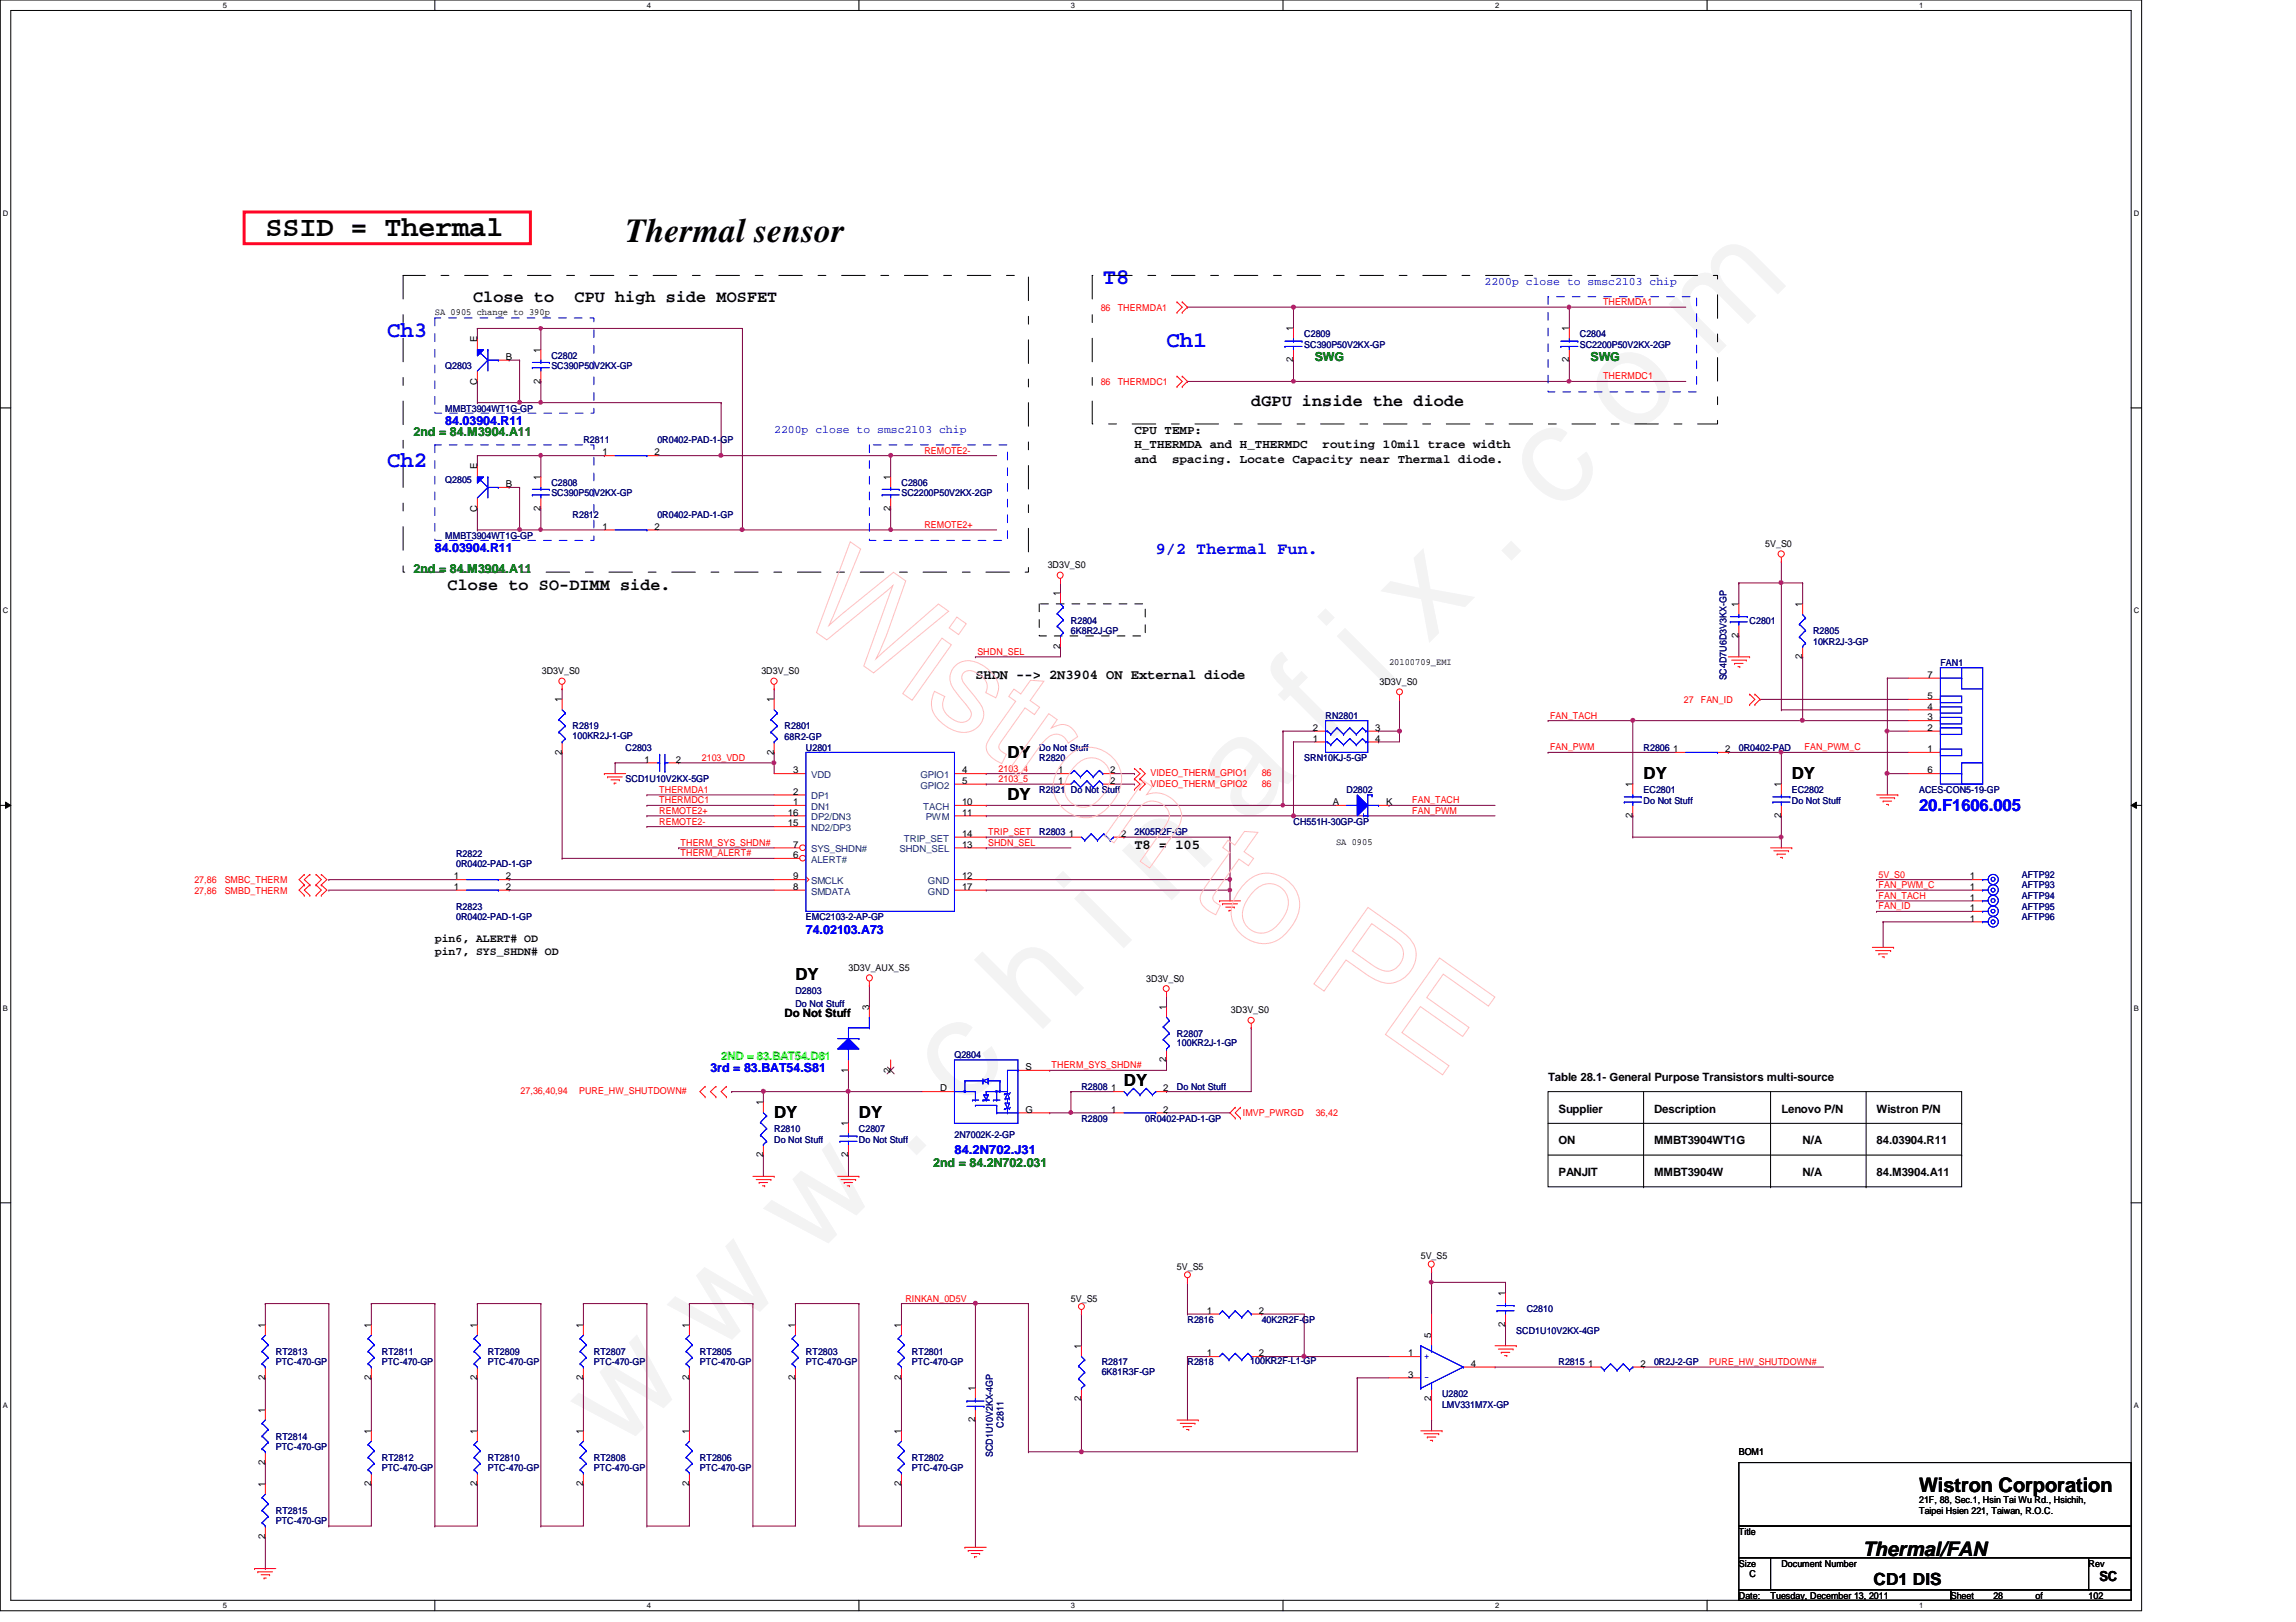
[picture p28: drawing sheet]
<svg xmlns="http://www.w3.org/2000/svg" width="297mm" height="210mm" viewBox="0 0 297 210" stroke-linecap="round" stroke-linejoin="round" font-family="sans-serif">
<defs><g id="words">
<text font-size="17.6" fill="#f0f" x="80.1" y="188" transform="rotate(-45 80.1 188)">w w w . c h i n a f i x . c o m</text>
<text font-size="4.4" x="80.9" y="31.4">Thermal sensor</text>
<text font-size="3.7" x="34.3" y="30.5">SSID = Thermal</text>
<g font-size="2.9" fill="#00f">
<text x="142.7" y="36.7">T8</text>
<text x="50.1" y="43.6">Ch3</text>
<text x="150.9" y="44.9">Ch1</text>
<text x="50.1" y="60.4">Ch2</text>
</g>
<g font-size="2.6">
<text x="248.3" y="193">Wistron Corporation</text>
<text x="241" y="201.3">Thermal/FAN</text>
</g>
<g font-size="2.2">
<text x="61.2" y="39.1">Close to</text>
<text x="74.3" y="39.1">CPU high side MOSFET</text>
<text x="161.9" y="52.5">dGPU inside the diode</text>
<text x="57.9" y="76.4">Close to SO-DIMM side.</text>
<text x="130.3" y="98">DY</text>
<text x="212.6" y="100.8">DY</text>
<text x="231.8" y="100.8">DY</text>
<text x="130.3" y="103.5">DY</text>
<text x="102.9" y="126.8">DY</text>
<text x="145.4" y="140.5">DY</text>
<text x="100.2" y="144.7">DY</text>
<text x="111.1" y="144.7">DY</text>
<text x="242.4" y="205.1">CD1 DIS</text>
</g>
<g font-size="2.2" fill="#00f">
<text x="149.5" y="71.7">9/2 Thermal Fun.</text>
<text x="248.3" y="104.9">20.F1606.005</text>
</g>
<g font-size="1.8">
<text x="126.2" y="87.9">SHDN --&gt; 2N3904 ON External diode</text>
<text x="146.8" y="109.9">T8 = 105</text>
<text x="271.6" y="204.6">SC</text>
</g>
<g font-size="1.6" fill="#008000">
<text x="170.1" y="46.8">SWG</text>
<text x="205.8" y="46.8">SWG</text>
<text x="53.5" y="56.4">2nd = 84.M3904.A11</text>
<text x="53.5" y="74.2">2nd = 84.M3904.A11</text>
<text x="120.7" y="151">2nd = 84.2N702.031</text>
</g>
<g font-size="1.6" fill="#00f">
<text x="57.6" y="55">84.03904.R11</text>
<text x="56.3" y="71.5">84.03904.R11</text>
<text x="104.3" y="120.8">74.02103.A73</text>
<text x="91.9" y="138.7">3rd = 83.BAT54.S81</text>
<text x="123.5" y="149.4">84.2N702.J31</text>
</g>
<g font-size="1.6">
<text x="146.8" y="56.2">CPU TEMP:</text>
<text x="146.8" y="58">H_THERMDA and H_THERMDC</text>
<text x="146.8" y="59.9">and</text>
<text x="151.6" y="59.9">spacing. Locate Capacity near Thermal diode.</text>
<text x="171.1" y="58">routing 10mil trace width</text>
</g>
<g font-size="1.5" fill="#00f">
<text x="192.1" y="36.9">2200p close to smsc2103 chip</text>
<text x="100.2" y="56.1">2200p close to smsc2103 chip</text>
</g>
<g font-size="1.5">
<text x="56.3" y="121.9">pin6, ALERT# OD</text>
<text x="56.3" y="123.6">pin7, SYS_SHDN# OD</text>
<text x="101.5" y="131.7">Do Not Stuff</text>
<text x="200.3" y="139.9">Table 28.1- General Purpose Transistors multi-source</text>
<text x="201.6" y="144">Supplier</text>
<text x="214" y="144">Description</text>
<text x="230.5" y="144">Lenovo P/N</text>
<text x="242.8" y="144">Wistron P/N</text>
<text x="201.6" y="148.1">ON</text>
<text x="214" y="148.1">MMBT3904WT1G</text>
<text x="233.2" y="148.1">N/A</text>
<text x="242.8" y="148.1">84.03904.R11</text>
<text x="201.6" y="152.2">PANJIT</text>
<text x="214" y="152.2">MMBT3904W</text>
<text x="233.2" y="152.2">N/A</text>
<text x="242.8" y="152.2">84.M3904.A11</text>
</g>
<text font-size="1.5" fill="#0f0" x="93.3" y="137.1">2ND = 83.BAT54.D81</text>
<g font-size="1.2">
<text x="56.3" y="40.8">SA 0905 change to 390p</text>
<text x="61.7" y="44.3" transform="rotate(-90 61.7 44.3)">E</text>
<text x="65.4" y="46.6">B</text>
<text x="69.9" y="45.6" transform="rotate(-90 69.9 45.6)">1</text>
<text x="167.3" y="46.9" transform="rotate(-90 167.3 46.9)">2</text>
<text x="167.3" y="42.9" transform="rotate(-90 167.3 42.9)">1</text>
<text x="203" y="46.9" transform="rotate(-90 203 46.9)">2</text>
<text x="203" y="42.9" transform="rotate(-90 203 42.9)">1</text>
<text x="61.7" y="49.9" transform="rotate(-90 61.7 49.9)">C</text>
<text x="69.9" y="49.7" transform="rotate(-90 69.9 49.7)">2</text>
<text x="77.9" y="58.9">1</text>
<text x="84.7" y="58.9">2</text>
<text x="61.7" y="60.7" transform="rotate(-90 61.7 60.7)">E</text>
<text x="65.4" y="63">B</text>
<text x="69.9" y="62.1" transform="rotate(-90 69.9 62.1)">1</text>
<text x="115.2" y="62.1" transform="rotate(-90 115.2 62.1)">1</text>
<text x="61.7" y="66.3" transform="rotate(-90 61.7 66.3)">C</text>
<text x="69.9" y="66.1" transform="rotate(-90 69.9 66.1)">2</text>
<text x="77.9" y="68.5">1</text>
<text x="84.7" y="68.5">2</text>
<text x="115.2" y="66.1" transform="rotate(-90 115.2 66.1)">2</text>
<text x="228.4" y="70.8">5V_S0</text>
<text x="135.5" y="73.5">3D3V_S0</text>
<text x="137.2" y="77.2" transform="rotate(-90 137.2 77.2)">1</text>
<text x="137.2" y="83.9" transform="rotate(-90 137.2 83.9)">2</text>
<text x="224.9" y="82.5" transform="rotate(-90 224.9 82.5)">2</text>
<text x="224.9" y="78.6" transform="rotate(-90 224.9 78.6)">1</text>
<text x="233.2" y="78.6" transform="rotate(-90 233.2 78.6)">1</text>
<text x="70.1" y="87.2">3D3V_S0</text>
<text x="98.5" y="87.2">3D3V_S0</text>
<text x="178.5" y="88.6">3D3V_S0</text>
<text x="179.7" y="86">20100709_EMI</text>
<text x="233.2" y="85.3" transform="rotate(-90 233.2 85.3)">2</text>
<text x="249.4" y="87.7">7</text>
<text x="72.7" y="90.9" transform="rotate(-90 72.7 90.9)">1</text>
<text x="100.1" y="90.9" transform="rotate(-90 100.1 90.9)">1</text>
<text x="169.8" y="96">1</text>
<text x="169.8" y="94.6">2</text>
<text x="177.9" y="94.6">3</text>
<text x="177.9" y="96">4</text>
<text x="249.4" y="94.6">2</text>
<text x="249.4" y="93.2">3</text>
<text x="249.4" y="91.8">4</text>
<text x="249.4" y="90.5">5</text>
<text x="72.7" y="97.7" transform="rotate(-90 72.7 97.7)">2</text>
<text x="83.4" y="98.7">1</text>
<text x="87.4" y="98.7">2</text>
<text x="100.1" y="97.7" transform="rotate(-90 100.1 97.7)">2</text>
<text x="102.6" y="100.1">3</text>
<text x="124.5" y="101.4">5</text>
<text x="124.5" y="100.1">4</text>
<text x="136.9" y="100.1">1</text>
<text x="136.9" y="101.4">1</text>
<text x="143.6" y="100.1">2</text>
<text x="143.6" y="101.4">2</text>
<text x="211.2" y="101.9" transform="rotate(-90 211.2 101.9)">1</text>
<text x="216.4" y="97.3">1</text>
<text x="223.2" y="97.3">2</text>
<text x="230.4" y="101.9" transform="rotate(-90 230.4 101.9)">1</text>
<text x="249.4" y="97.3">1</text>
<text x="249.4" y="100.1">6</text>
<text x="101.9" y="106.9">15</text>
<text x="101.9" y="105.5">16</text>
<text x="102.6" y="104.2">1</text>
<text x="102.6" y="102.8">2</text>
<text x="124.5" y="104.2">10</text>
<text x="124.5" y="105.5">11</text>
<text x="172.4" y="104.2">A</text>
<text x="179.3" y="104.2">K</text>
<text x="211.2" y="105.9" transform="rotate(-90 211.2 105.9)">2</text>
<text x="230.4" y="105.9" transform="rotate(-90 230.4 105.9)">2</text>
<text x="58.7" y="113.8">1</text>
<text x="65.4" y="113.8">2</text>
<text x="102.6" y="113.8">9</text>
<text x="102.6" y="111">6</text>
<text x="102.6" y="109.7">7</text>
<text x="124.5" y="113.8">12</text>
<text x="124.5" y="109.7">13</text>
<text x="124.5" y="108.3">14</text>
<text x="138.3" y="108.3">1</text>
<text x="145" y="108.3">2</text>
<text x="172.8" y="109.3">SA 0905</text>
<text x="254.8" y="113.8">1</text>
<text x="58.7" y="115.1">1</text>
<text x="65.4" y="115.1">2</text>
<text x="102.6" y="115.1">8</text>
<text x="124.5" y="115.1">17</text>
<text x="254.8" y="119.3">1</text>
<text x="254.8" y="115.1">1</text>
<text x="254.8" y="116.5">1</text>
<text x="254.8" y="117.9">1</text>
<text x="109.8" y="125.7">3D3V_AUX_S5</text>
<text x="112.4" y="130.7" transform="rotate(-90 112.4 130.7)">3</text>
<text x="148.3" y="127">3D3V_S0</text>
<text x="150.9" y="130.7" transform="rotate(-90 150.9 130.7)">1</text>
<text x="159.3" y="131.1">3D3V_S0</text>
<text x="150.9" y="137.4" transform="rotate(-90 150.9 137.4)">2</text>
<text x="98.7" y="143" transform="rotate(-90 98.7 143)">1</text>
<text x="109.7" y="138.8" transform="rotate(-90 109.7 138.8)">1</text>
<text x="115.2" y="138.8" transform="rotate(-90 115.2 138.8)">2</text>
<text x="121.6" y="141.2">D</text>
<text x="132.7" y="144">G</text>
<text x="132.7" y="138.5">S</text>
<text x="143.8" y="141.2">1</text>
<text x="143.8" y="144">1</text>
<text x="150.5" y="141.2">2</text>
<text x="150.5" y="144">2</text>
<text x="98.7" y="149.8" transform="rotate(-90 98.7 149.8)">2</text>
<text x="109.7" y="149.8" transform="rotate(-90 109.7 149.8)">2</text>
<text x="109.7" y="145.8" transform="rotate(-90 109.7 145.8)">1</text>
<text x="152.3" y="164.3">5V_S5</text>
<text x="183.8" y="163">5V_S5</text>
<text x="194.7" y="167.7" transform="rotate(-90 194.7 167.7)">1</text>
<text x="34.3" y="171.8" transform="rotate(-90 34.3 171.8)">1</text>
<text x="48" y="171.8" transform="rotate(-90 48 171.8)">1</text>
<text x="61.7" y="171.8" transform="rotate(-90 61.7 171.8)">1</text>
<text x="75.4" y="171.8" transform="rotate(-90 75.4 171.8)">1</text>
<text x="89.2" y="171.8" transform="rotate(-90 89.2 171.8)">1</text>
<text x="102.9" y="171.8" transform="rotate(-90 102.9 171.8)">1</text>
<text x="116.6" y="171.8" transform="rotate(-90 116.6 171.8)">1</text>
<text x="138.6" y="168.4">5V_S5</text>
<text x="156.1" y="170">1</text>
<text x="162.9" y="170">2</text>
<text x="185.2" y="173.2" transform="rotate(-90 185.2 173.2)">5</text>
<text x="194.7" y="171.7" transform="rotate(-90 194.7 171.7)">2</text>
<text x="34.3" y="178.6" transform="rotate(-90 34.3 178.6)">2</text>
<text x="48" y="178.6" transform="rotate(-90 48 178.6)">2</text>
<text x="61.7" y="178.6" transform="rotate(-90 61.7 178.6)">2</text>
<text x="75.4" y="178.6" transform="rotate(-90 75.4 178.6)">2</text>
<text x="89.2" y="178.6" transform="rotate(-90 89.2 178.6)">2</text>
<text x="102.9" y="178.6" transform="rotate(-90 102.9 178.6)">2</text>
<text x="116.6" y="178.6" transform="rotate(-90 116.6 178.6)">2</text>
<text x="139.9" y="174.6" transform="rotate(-90 139.9 174.6)">1</text>
<text x="156.1" y="175.5">1</text>
<text x="162.9" y="175.5">2</text>
<text x="182.2" y="175.5">1</text>
<text x="182.2" y="178.3">3</text>
<text x="190.3" y="176.9">4</text>
<text x="205.5" y="176.9">1</text>
<text x="212.2" y="176.9">2</text>
<text x="34.3" y="182.8" transform="rotate(-90 34.3 182.8)">1</text>
<text x="48" y="185.5" transform="rotate(-90 48 185.5)">1</text>
<text x="61.7" y="185.5" transform="rotate(-90 61.7 185.5)">1</text>
<text x="75.4" y="185.5" transform="rotate(-90 75.4 185.5)">1</text>
<text x="89.2" y="185.5" transform="rotate(-90 89.2 185.5)">1</text>
<text x="116.6" y="185.5" transform="rotate(-90 116.6 185.5)">1</text>
<text x="126.2" y="184.1" transform="rotate(-90 126.2 184.1)">2</text>
<text x="126.2" y="180" transform="rotate(-90 126.2 180)">1</text>
<text x="139.9" y="181.3" transform="rotate(-90 139.9 181.3)">2</text>
<text x="185.2" y="181.3" transform="rotate(-90 185.2 181.3)">2</text>
<text x="34.3" y="189.5" transform="rotate(-90 34.3 189.5)">2</text>
<text x="225" y="188.3">BOM1</text>
<text x="34.3" y="192.4" transform="rotate(-90 34.3 192.4)">1</text>
<text x="48" y="192.3" transform="rotate(-90 48 192.3)">2</text>
<text x="61.7" y="192.3" transform="rotate(-90 61.7 192.3)">2</text>
<text x="75.4" y="192.3" transform="rotate(-90 75.4 192.3)">2</text>
<text x="89.2" y="192.3" transform="rotate(-90 89.2 192.3)">2</text>
<text x="116.6" y="192.3" transform="rotate(-90 116.6 192.3)">2</text>
<text x="248.3" y="194.5">21F, 88, Sec.1, Hsin Tai Wu Rd., Hsichih,</text>
<text x="248.3" y="196">Taipei Hsien 221, Taiwan, R.O.C.</text>
<text x="34.3" y="199.1" transform="rotate(-90 34.3 199.1)">2</text>
<text x="225" y="198.6">Title</text>
<text x="225" y="202.7">Size</text>
<text x="230.5" y="202.7">Document Number</text>
<text x="270.2" y="202.7">Rev</text>
<text x="225" y="206.9">Date:</text>
<text x="226.4" y="204.1">C</text>
<text x="229.1" y="206.9">Tuesday, December 13, 2011</text>
<text x="252.4" y="206.9">Sheet</text>
<text x="257.9" y="206.9">28</text>
<text x="263.4" y="206.9">of</text>
<text x="270.2" y="206.9">102</text>
</g>
<g font-size="1.2" fill="#f00">
<text x="142.4" y="40.2">86</text>
<text x="144.6" y="40.2">THERMDA1</text>
<text x="207.4" y="39.5">THERMDA1</text>
<text x="142.4" y="49.8">86</text>
<text x="144.6" y="49.8">THERMDC1</text>
<text x="207.4" y="49.1">THERMDC1</text>
<text x="119.6" y="58.7">REMOTE2-</text>
<text x="119.6" y="68.3">REMOTE2+</text>
<text x="126.4" y="84.8">SHDN_SEL</text>
<text x="200.5" y="93">FAN_TACH</text>
<text x="217.8" y="91">27</text>
<text x="220" y="91">FAN_ID</text>
<text x="90.8" y="98.5">2103_VDD</text>
<text x="129.2" y="101.2">2103_5</text>
<text x="129.2" y="99.9">2103_4</text>
<text x="148.8" y="101.8">VIDEO_THERM_GPIO2</text>
<text x="148.8" y="100.4">VIDEO_THERM_GPIO1</text>
<text x="163.2" y="101.8">86</text>
<text x="163.2" y="100.4">86</text>
<text x="200.5" y="97.1">FAN_PWM</text>
<text x="233.5" y="97.1">FAN_PWM_C</text>
<text x="85.3" y="104">THERMDC1</text>
<text x="85.3" y="102.6">THERMDA1</text>
<text x="85.3" y="106.7">REMOTE2-</text>
<text x="85.3" y="105.3">REMOTE2+</text>
<text x="182.7" y="104">FAN_TACH</text>
<text x="182.7" y="105.3">FAN_PWM</text>
<text x="88.1" y="110.8">THERM_ALERT#</text>
<text x="88.1" y="109.5">THERM_SYS_SHDN#</text>
<text x="127.8" y="109.5">SHDN_SEL</text>
<text x="127.8" y="108.1">TRIP_SET</text>
<text x="243" y="113.6">5V_S0</text>
<text x="25.1" y="114.3">27,86</text>
<text x="25.1" y="115.7">27,86</text>
<text x="29.1" y="114.3">SMBC_THERM</text>
<text x="29.1" y="115.7">SMBD_THERM</text>
<text x="243" y="116.3">FAN_TACH</text>
<text x="243" y="117.7">FAN_ID</text>
<text x="243" y="114.9">FAN_PWM_C</text>
<text x="67.3" y="141.6">27,36,40,94</text>
<text x="74.9" y="141.6">PURE_HW_SHUTDOWN#</text>
<text x="136.1" y="138.3">THERM_SYS_SHDN#</text>
<text x="160.8" y="144.4">IMVP_PWRGD</text>
<text x="170.2" y="144.4">36,42</text>
<text x="117.1" y="168.4">RINKAN_0D5V</text>
<text x="221.1" y="176.7">PURE_HW_SHUTDOWN#</text>
</g>
<g font-size="1.2" fill="#000080">
<text x="57.6" y="47.8">Q2803</text>
<text x="71.3" y="46.4">C2802</text>
<text x="71.3" y="47.8">SC390P50V2KX-GP</text>
<text x="168.7" y="43.6">C2809</text>
<text x="168.7" y="45">SC390P50V2KX-GP</text>
<text x="204.4" y="43.6">C2804</text>
<text x="204.4" y="45">SC2200P50V2KX-2GP</text>
<text x="57.6" y="53.3">MMBT3904WT1G-GP</text>
<text x="75.5" y="57.4">R2811</text>
<text x="85" y="57.4">0R0402-PAD-1-GP</text>
<text x="57.6" y="62.6">Q2805</text>
<text x="71.3" y="62.9">C2808</text>
<text x="71.3" y="64.2">SC390P50V2KX-GP</text>
<text x="116.6" y="62.9">C2806</text>
<text x="116.6" y="64.2">SC2200P50V2KX-2GP</text>
<text x="57.6" y="69.7">MMBT3904WT1G-GP</text>
<text x="74.1" y="67">R2812</text>
<text x="85" y="67">0R0402-PAD-1-GP</text>
<text x="138.6" y="80.7">R2804</text>
<text x="138.6" y="82">6K8R2J-GP</text>
<text x="226.4" y="80.7">C2801</text>
<text x="234.6" y="82">R2805</text>
<text x="234.6" y="83.4">10KR2J-3-GP</text>
<text x="223.3" y="88.1" transform="rotate(-90 223.3 88.1)">SC4D7U6D3V3KX-GP</text>
<text x="251" y="86.1">FAN1</text>
<text x="74.1" y="94.4">R2819</text>
<text x="74.1" y="95.6">100KR2J-1-GP</text>
<text x="101.5" y="94.4">R2801</text>
<text x="101.5" y="95.8">68R2-GP</text>
<text x="171.5" y="93">RN2801</text>
<text x="80.9" y="97.2">C2803</text>
<text x="80.9" y="101.3">SCD1U10V2KX-5GP</text>
<text x="104.3" y="97.2">U2801</text>
<text x="134.4" y="98.5">R2820</text>
<text x="134.4" y="97.2">Do Not Stuff</text>
<text x="168.7" y="98.5">SRN10KJ-5-GP</text>
<text x="212.6" y="97.2">R2806</text>
<text x="225" y="97.2">0R0402-PAD</text>
<text x="134.4" y="102.6">R2821 Do Not Stuff</text>
<text x="167.3" y="106.7">CH551H-30GP-GP</text>
<text x="174.2" y="102.6">D2802</text>
<text x="212.6" y="102.6">EC2801</text>
<text x="212.6" y="104">Do Not Stuff</text>
<text x="231.8" y="102.6">EC2802</text>
<text x="231.8" y="104">Do Not Stuff</text>
<text x="248.3" y="102.6">ACES-CON5-19-GP</text>
<text x="59" y="110.9">R2822</text>
<text x="59" y="112.2">0R0402-PAD-1-GP</text>
<text x="134.4" y="108.1">R2803</text>
<text x="146.8" y="108.1">2K05R2F-GP</text>
<text x="261.6" y="113.6">AFTP92</text>
<text x="59" y="117.7">R2823</text>
<text x="59" y="119.1">0R0402-PAD-1-GP</text>
<text x="104.3" y="119.1">EMC2103-2-AP-GP</text>
<text x="261.6" y="119.1">AFTP96</text>
<text x="261.6" y="115">AFTP93</text>
<text x="261.6" y="116.3">AFTP94</text>
<text x="261.6" y="117.7">AFTP95</text>
<text x="102.9" y="128.7">D2803</text>
<text x="102.9" y="130.3">Do Not Stuff</text>
<text x="123.5" y="136.9">Q2804</text>
<text x="152.3" y="134.2">R2807</text>
<text x="152.3" y="135.4">100KR2J-1-GP</text>
<text x="139.9" y="141">R2808</text>
<text x="152.3" y="141">Do Not Stuff</text>
<text x="100.2" y="146.5">R2810</text>
<text x="100.2" y="147.9">Do Not Stuff</text>
<text x="111.1" y="146.5">C2807</text>
<text x="111.1" y="147.9">Do Not Stuff</text>
<text x="123.5" y="147.3">2N7002K-2-GP</text>
<text x="139.9" y="145.2">R2809</text>
<text x="148.2" y="145.2">0R0402-PAD-1-GP</text>
<text x="153.6" y="171.2">R2816</text>
<text x="163.2" y="171.2">40K2R2F-GP</text>
<text x="196.2" y="172.6">SCD1U10V2KX-4GP</text>
<text x="197.5" y="169.8">C2810</text>
<text x="35.7" y="175.3">RT2813</text>
<text x="35.7" y="176.7">PTC-470-GP</text>
<text x="49.4" y="175.3">RT2811</text>
<text x="49.4" y="176.7">PTC-470-GP</text>
<text x="63.1" y="175.3">RT2809</text>
<text x="63.1" y="176.7">PTC-470-GP</text>
<text x="76.8" y="175.3">RT2807</text>
<text x="76.8" y="176.7">PTC-470-GP</text>
<text x="90.5" y="175.3">RT2805</text>
<text x="90.5" y="176.7">PTC-470-GP</text>
<text x="104.3" y="175.3">RT2803</text>
<text x="104.3" y="176.7">PTC-470-GP</text>
<text x="118" y="175.3">RT2801</text>
<text x="118" y="176.7">PTC-470-GP</text>
<text x="142.5" y="176.7">R2817</text>
<text x="142.5" y="177.9">6K81R3F-GP</text>
<text x="153.6" y="176.7">R2818</text>
<text x="161.8" y="176.6">100KR2F-L1-GP</text>
<text x="201.6" y="176.7">R2815</text>
<text x="214" y="176.7">0R2J-2-GP</text>
<text x="129.8" y="184.7" transform="rotate(-90 129.8 184.7)">C2811</text>
<text x="186.6" y="180.8">U2802</text>
<text x="186.6" y="182.2">LMV331M7X-GP</text>
<text x="35.7" y="186.3">RT2814</text>
<text x="35.7" y="187.7">PTC-470-GP</text>
<text x="49.4" y="189">RT2812</text>
<text x="49.4" y="190.4">PTC-470-GP</text>
<text x="63.1" y="189">RT2810</text>
<text x="63.1" y="190.4">PTC-470-GP</text>
<text x="76.8" y="189">RT2808</text>
<text x="76.8" y="190.4">PTC-470-GP</text>
<text x="90.5" y="189">RT2806</text>
<text x="90.5" y="190.4">PTC-470-GP</text>
<text x="118" y="189">RT2802</text>
<text x="118" y="190.4">PTC-470-GP</text>
<text x="128.4" y="188.6" transform="rotate(-90 128.4 188.6)">SCD1U10V2KX-4GP</text>
<text x="35.7" y="195.9">RT2815</text>
<text x="35.7" y="197.3">PTC-470-GP</text>
</g>
<g font-size="1.2" fill="#004080">
<text x="104.9" y="100.7">VDD</text>
<text x="119.1" y="100.7">GPIO1</text>
<text x="104.9" y="107.6">ND2/DP3</text>
<text x="104.9" y="106.2">DP2/DN3</text>
<text x="104.9" y="104.8">DN1</text>
<text x="104.9" y="103.5">DP1</text>
<text x="119.1" y="102.1">GPIO2</text>
<text x="119.4" y="104.8">TACH</text>
<text x="119.8" y="106.2">PWM</text>
<text x="104.9" y="111.7">ALERT#</text>
<text x="104.9" y="110.3">SYS_SHDN#</text>
<text x="116.4" y="110.3">SHDN_SEL</text>
<text x="116.9" y="108.9">TRIP_SET</text>
<text x="104.9" y="114.4">SMCLK</text>
<text x="104.9" y="115.8">SMDATA</text>
<text x="120.1" y="114.4">GND</text>
<text x="120.1" y="115.8">GND</text>
</g>
<g font-size="1.2" fill="#00f">
<text x="184.2" y="175.9">+</text>
<text x="184.2" y="178.6">-</text>
</g>
<g font-size="1">
<text x="28.8" y="1">5</text>
<text x="83.7" y="1">4</text>
<text x="138.6" y="1">3</text>
<text x="193.4" y="1">2</text>
<text x="248.3" y="1">1</text>
<text x=".4" y="27.9">D</text>
<text x="276.1" y="27.9">D</text>
<text x=".4" y="79.4">C</text>
<text x="276.1" y="79.4">C</text>
<text x=".4" y="130.8">B</text>
<text x="276.1" y="130.8">B</text>
<text x=".4" y="182.2">A</text>
<text x="276.1" y="182.2">A</text>
<text x="28.8" y="208.1">5</text>
<text x="83.7" y="208.1">4</text>
<text x="138.6" y="208.1">3</text>
<text x="193.4" y="208.1">2</text>
<text x="248.3" y="208.1">1</text>
</g>
</g></defs>
<path d="M0 0h277.1v208.4h-277.1zM1.4 1.4h274.3v205.7h-274.3z" fill="none" stroke="#000" stroke-width=".13"/>
<g fill="#fff">
<path d="M28.8 .1h.6v1.1h-.6z"/>
<path d="M28.8 207.2h.6v1.1h-.6z"/>
</g>
<path d="M56.3 0v1.4M56.3 207.1v1.3" fill="none" stroke="#000" stroke-width=".13"/>
<g fill="#fff">
<path d="M83.7 .1h.5v1.1h-.5z"/>
<path d="M83.7 207.2h.5v1.1h-.5z"/>
</g>
<path d="M111.1 0v1.4M111.1 207.1v1.3" fill="none" stroke="#000" stroke-width=".13"/>
<g fill="#fff">
<path d="M138.6 .1h.5v1.1h-.5z"/>
<path d="M138.6 207.2h.5v1.1h-.5z"/>
</g>
<path d="M166 0v1.4M166 207.1v1.3" fill="none" stroke="#000" stroke-width=".13"/>
<g fill="#fff">
<path d="M193.4 .1h.6v1.1h-.6z"/>
<path d="M193.4 207.2h.6v1.1h-.6z"/>
</g>
<path d="M220.8 0v1.4M220.8 207.1v1.3" fill="none" stroke="#000" stroke-width=".13"/>
<g fill="#fff">
<path d="M248.3 .1h.5v1.1h-.5z"/>
<path d="M248.3 207.2h.5v1.1h-.5z"/>
<path d="M.4 27.1h.7v1.1h-.7z"/>
<path d="M276.1 27.1h.7v1.1h-.7z"/>
<path d="M.4 78.5h.7v1.1h-.7z"/>
<path d="M276.1 78.5h.7v1.1h-.7z"/>
</g>
<path d="M0 52.8h1.4M275.7 52.8h1.4" fill="none" stroke="#000" stroke-width=".13"/>
<g fill="#fff">
<path d="M.4 129.9h.6v1.1h-.6z"/>
<path d="M276.1 129.9h.6v1.1h-.6z"/>
</g>
<path d="M0 104.2h1.4M.7 103.8l.7 .4-.7 .4zM275.7 104.2l.7-.4v.8zM275.7 104.2h1.4" fill="none" stroke="#000" stroke-width=".13"/>
<path d="M.7 103.8l.7 .4-.7 .4zM275.7 104.2l.7-.4v.8z" fill="#000"/>
<g fill="#fff">
<path d="M.4 181.4h.6v1.1h-.6z"/>
<path d="M276.1 181.4h.6v1.1h-.6z"/>
</g>
<path d="M0 155.7h1.4M275.7 155.7h1.4" fill="none" stroke="#000" stroke-width=".13"/>
<g fill="none" stroke="#800040" stroke-width=".13">
<path d="M167.3 39.8h35.7M61.8 42.5h.1M61.8 49.4h.1M61.8 52.1h.1M61.8 42.5h8.2M61.8 42.5v1.4M61.8 49.4v2.7M61.8 52.1h8.2M65.9 46.6h.1M65.9 46.6h1.3M67.2 46.6h.1M67.2 52.1h.1"/>
<path d="M67.2 46.6v5.5M167.3 49.4h35.7M127.6 105.6h39.7M127.6 113.8h31.5M127.6 104.2h38.4"/>
</g>
<circle cx="67.2" cy="52.1" r=".26" fill="#f0f"/>
<circle cx="67.2" cy="52.1" r=".26" fill="none" stroke="#f0f" stroke-width=".13"/>
<g fill="none" stroke="#800040" stroke-width=".13">
<path d="M61.8 59h.1M61.8 59v1.3M61.8 59h8.2M61.8 65.8h.1M61.8 68.6h.1M61.8 65.8v2.8M61.8 68.6h8.2M65.9 63.1h.1M65.9 63.1h1.3M67.2 63.1h.1M67.2 68.6h.1M67.2 63.1v5.5"/>
<path d="M127.6 115.2h31.5M34.3 178.3h.1M34.3 168.7h.1M34.3 168.7v2.7M34.3 178.3v4.1M34.3 168.7h8.2M42.5 168.7h.1M42.5 168.7v28.8M48 168.7h.1M48 178.3h.1M48 168.7h8.3M48 168.7v2.7"/>
<path d="M48 178.3v6.9M56.3 168.7h.1M56.3 168.7v28.8M61.8 168.7h.1M61.8 178.3h.1M61.8 168.7h8.2v28.8M61.8 168.7v2.7M61.8 178.3v6.9M83.7 168.7v28.8M97.4 168.7v28.8M102.9 178.3v19.2h-5.5M111.1 168.7v28.8"/>
<path d="M42.5 197.5h.1M48 192h.1M48 192v5.5h-5.5M56.3 197.5h.1M61.8 192h.1M61.8 192v5.5h-5.5M70 197.5h.1M70 197.5h5.5M83.7 197.5h.1M89.2 192v5.5h-5.5M97.4 197.5h.1M111.1 197.5h.1"/>
<path d="M116.6 192v5.5h-5.5M126.2 183.8v16.4M139.9 187.9h35.7"/>
</g>
<circle cx="67.2" cy="68.5" r=".26" fill="#f0f"/>
<circle cx="67.2" cy="68.5" r=".26" fill="none" stroke="#f0f" stroke-width=".13"/>
<path d="M244.2 94.6h.1M244.2 94.6h2.7M34.3 192h.1M34.3 189.3v2.7M34.3 198.9v4.1M34.3 203h.1" fill="none" stroke="#800040" stroke-width=".13"/>
<circle cx="244.1" cy="94.6" r=".26" fill="#f0f"/>
<circle cx="244.1" cy="94.6" r=".26" fill="none" stroke="#f0f" stroke-width=".13"/>
<path d="M227.7 90.5h19.2M230.5 97.4h16.4M233.2 93.3h13.7M244.2 87.8h.1M244.2 94.6h.1M244.2 87.8v15.1M244.2 87.8h2.7M244.2 100.1h.1M244.2 100.1h2.7" fill="none" stroke="#800040" stroke-width=".13"/>
<circle cx="244.1" cy="100.1" r=".26" fill="#f0f"/>
<circle cx="244.1" cy="100.1" r=".26" fill="none" stroke="#f0f" stroke-width=".13"/>
<g fill="none" stroke="#800040" stroke-width=".13">
<path d="M230.5 91.9h16.4M42.5 113.8h.1M42.5 115.2h.1M42.5 113.8h16.5M42.5 115.2h16.5M65.9 113.8h.1M65.9 115.2h.1M65.9 113.8h34.3M65.9 115.2h34.3M242.8 116.6h.1M242.8 117.9h.1M242.8 113.8h.1"/>
<path d="M242.8 115.2h.1M242.8 116.6h12.3M242.8 117.9h12.3M242.8 113.8h12.3M242.8 115.2h12.3M243.6 119.3h.1M243.6 119.3v3.3M243.6 119.3h11.5M75.5 192v5.5"/>
</g>
<g fill="none" stroke="#f00" stroke-width=".13">
<path d="M61.8 60.3v1.4M61.8 64.4v1.4M64.5 63.1h1.4M39.4 114.5h.1M39.4 113.2h.1M39.4 115.9h.1M39.4 113.2l-.7 .6 .7 .7M39.4 114.5l-.7 .7 .7 .7M40.1 113.2h.1M40.1 114.5h.1M40.1 115.9h.1M40.1 113.2l-.7 .6 .7 .7"/>
<path d="M40.1 114.5l-.7 .7 .7 .7M40.9 114.5h.1M40.9 113.2h.1M40.9 115.9h.1M40.9 113.2l.7 .6-.7 .7M40.9 114.5l.7 .7-.7 .7M41.6 114.5h.1M41.6 113.2h.1M41.6 115.9h.1M41.6 113.2l.7 .6-.7 .7M41.6 114.5l.7 .7-.7 .7M242.8 102.9h2.7"/>
<path d="M243.2 103.3h1.9M243.6 103.7h.1M243.6 103.7h1.1M244 104.1h.3M244.3 104.1h.1M245.1 103.3h.1M245.5 102.9h.1M242.2 122.6h2.8M242.7 123h1.9M243.1 123.4h.1M243.1 123.4h1.1M243.5 123.8h.3"/>
<path d="M243.8 123.8h.1M244.6 123h.1M245 122.6h.1M48 185.2v1.3M48 190.6v1.4M32.9 203h.1M32.9 203h2.8M33.4 203.4h.1M33.4 203.4h1.9M33.8 203.8h1.1M34.2 204.2h.1M34.2 204.2h.3"/>
<path d="M34.9 203.8h.1M124.8 200.2h.1M124.8 200.2h2.8M125.3 200.7h.1M125.3 200.7h1.9M125.6 201h1.1M126.1 201.5h.1M126.1 201.5h.3M126.7 201h.1"/>
</g>
<g fill="none" stroke="#000" stroke-width=".13">
<path d="M200.3 141.3h53.5v12.3h-53.5zM200.3 149.5h53.5M200.3 145.4h53.5M241.4 153.6h.1M241.4 141.3v12.3M253.8 149.5h.1M253.8 145.4h.1M225 189.3h50.7v8.2h-50.7zM225 197.5h50.7v4.1h-50.7zM225 201.6h4.1v4.1h-4.1zM225 205.7h27.4v1.4h-27.4zM229.1 201.6h41.1v4.1h-41.1z"/>
<path d="M252.4 205.7h23.3v1.4h-23.3zM270.2 201.6h5.5v4.1h-5.5z"/>
</g>
<path d="M56.3 57.6h20.5v12.3h-20.5zM56.3 41.1h20.5v12.4h-20.5z" fill="none" stroke="#00f" stroke-width=".13" stroke-dasharray="1 1 1 1 1 1 1 1"/>
<path d="M52.2 35.6h80.9v38.4h-80.9zM141.3 35.6h80.9v19.3h-80.9z" fill="none" stroke="#000" stroke-width=".13" stroke-dasharray="3 2 1 2"/>
<path d="M31.6 27.4h37v4.1h-37z" fill="none" stroke="#f00" stroke-width=".38"/>
<path d="M47.6 186.9h.1M47.6 188.6h.1M47.6 190.2h.1M47.6 186.9l.8 .8M47.6 188.6l.8 .8M47.6 190.2l.4 .4M48 190.6h.1M48 186.5l-.4 .4M48.4 187.7h.1M48.4 189.4h.1M48.4 187.7l-.8 .9M48.4 189.4l-.8 .8" fill="none" stroke="#00f" stroke-width=".13"/>
<path d="M61.8 61.7h.8l-.8 .8z" fill-rule="evenodd" fill="#00f"/>
<path d="M61.8 61.7h.8l-.8 .8zM62.1 62.1h.1M62.1 62.1l1 1M63.1 63.1h.1M63.1 61.7h.1M63.1 63.1l-1.3 1.3M63.1 61.7v2.7M63.1 63.1h1.4M64.5 63.1h.1" fill="none" stroke="#00f" stroke-width=".13"/>
<path d="M61.8 61.7h.8l-.8 .8z" fill-rule="evenodd" fill="#00f"/>
<g fill="none" stroke="#00f" stroke-width=".13">
<path d="M61.8 61.7h.8l-.8 .8zM62.1 62.1h.1M62.1 62.1l1 1M63.1 63.1h.1M63.1 61.7h.1M63.1 63.1l-1.3 1.3M63.1 61.7v2.7M63.1 63.1h1.4M64.5 63.1h.1M256.5 119.3h.1M256.5 113.8h.1M256.5 119.3h.7"/>
<path d="M256.5 113.8h.7M33.9 173.2h.1M33.9 174.9h.1M33.9 176.5h.1M33.9 173.2l.8 .8M33.9 174.9l.8 .8M33.9 176.5l.4 .4M34.3 176.9h.1M34.3 172.8l-.4 .4M34.7 174h.1M34.7 175.7h.1M34.7 174l-.8 .9"/>
<path d="M34.7 175.7l-.8 .8M61.3 173.2h.1M61.3 174.9h.1M61.3 176.5h.1M61.3 173.2l.8 .8M61.3 174.9l.8 .8M61.3 176.5l.5 .4M61.8 176.9h.1M61.8 172.8l-.5 .4M62.1 174h.1M62.1 175.7h.1M62.1 174l-.8 .9"/>
<path d="M62.1 175.7l-.8 .8M33.9 193.8h.1M33.9 195.5h.1M33.9 197.1h.1M33.9 193.8l.8 .8M33.9 195.5l.8 .8M33.9 197.1l.4 .4M34.3 197.5h.1M34.3 193.4l-.4 .4M34.7 194.6h.1M34.7 196.3h.1M34.7 194.6l-.8 .9"/>
<path d="M34.7 196.3l-.8 .8"/>
<circle cx="257.8" cy="113.8" r=".26"/>
<circle cx="257.8" cy="119.3" r=".26"/>
<circle cx="257.9" cy="119.3" r=".67"/>
<circle cx="257.9" cy="113.8" r=".66"/>
</g>
<path d="M61.8 43.9v1.4M61.8 48v1.4M64.5 46.6h1.4M255.1 119.3h1.4M255.1 113.8h1.4M34.3 171.4v1.4M34.3 176.9v1.4M61.8 171.4v1.4M61.8 176.9v1.4M34.3 192v1.4M34.3 197.5v1.4" fill="none" stroke="#f00" stroke-width=".13"/>
<path d="M61.8 45.3h.8l-.8 .8z" fill-rule="evenodd" fill="#00f"/>
<path d="M61.8 45.3h.8l-.8 .8zM62.1 45.7h.1M62.1 45.7l1 .9M63.1 46.6h.1M63.1 45.3h.1M63.1 46.6l-1.3 1.4M63.1 45.3v2.7M63.1 46.6h1.4M64.5 46.6h.1" fill="none" stroke="#00f" stroke-width=".13"/>
<path d="M61.8 45.3h.8l-.8 .8z" fill-rule="evenodd" fill="#00f"/>
<g fill="none" stroke="#00f" stroke-width=".13">
<path d="M61.8 45.3h.8l-.8 .8zM62.1 45.7h.1M62.1 45.7l1 .9M63.1 46.6h.1M63.1 45.3h.1M63.1 46.6l-1.3 1.4M63.1 45.3v2.7M63.1 46.6h1.4M64.5 46.6h.1M251 96.9h2.8v.9h-2.8zM251 94.2h2.8v.8h-2.8zM251 92.8h2.8v.9h-2.8z"/>
<path d="M251 91.5h2.8v.8h-2.8zM251 90.1h2.8v.8h-2.8zM251 86.4h5.5v15.1h-5.5zM251 87.8h2.8M253.8 98.7h2.7v2.8h-2.7zM253.8 86.4h2.7v2.8h-2.7zM253.8 87.8h.1M60.4 115.2h4.1M60.4 113.8h4.1M64.5 113.8h.1M64.5 115.2h.1M251 100.1h2.8"/>
<path d="M253.8 100.1h.1M256.5 115.2h.1M256.5 116.6h.1M256.5 117.9h.1M256.5 115.2h.7M256.5 116.6h.7M256.5 117.9h.7M47.6 173.2h.1M47.6 174.9h.1M47.6 176.5h.1M47.6 173.2l.8 .8M47.6 174.9l.8 .8"/>
<path d="M47.6 176.5l.4 .4M48 176.9h.1M48 172.8l-.4 .4M48.4 174h.1M48.4 175.7h.1M48.4 174l-.8 .9M48.4 175.7l-.8 .8M33.9 184.2h.1M33.9 185.8h.1M33.9 187.5h.1M33.9 184.2l.8 .8M33.9 185.8l.8 .8"/>
<path d="M33.9 187.5l.4 .4M34.3 187.9h.1M34.3 183.8l-.4 .4M34.7 185h.1M34.7 186.6h.1M34.7 185l-.8 .8M34.7 186.6l-.8 .9M61.3 186.9h.1M61.3 188.6h.1M61.3 190.2h.1M61.3 186.9l.8 .8M61.3 188.6l.8 .8"/>
<path d="M61.3 190.2l.5 .4M61.8 190.6h.1M61.8 186.5l-.5 .4M62.1 187.7h.1M62.1 189.4h.1M62.1 187.7l-.8 .9M62.1 189.4l-.8 .8"/>
<circle cx="257.8" cy="116.5" r=".26"/>
<circle cx="257.8" cy="115.2" r=".26"/>
<circle cx="257.9" cy="117.9" r=".25"/>
<circle cx="257.9" cy="116.5" r=".67"/>
<circle cx="257.9" cy="115.2" r=".66"/>
<circle cx="257.9" cy="117.9" r=".66"/>
</g>
<g fill="none" stroke="#f00" stroke-width=".13">
<path d="M246.9 97.4h4.1M246.9 94.6h4.1M246.9 93.3h4.1M246.9 91.9h4.1M246.9 90.5h4.1M246.9 87.8h4.1M59 115.2h1.4M59 113.8h1.4M64.5 115.2h1.4M64.5 113.8h1.4M246.9 100.1h4.1M255.1 115.2h1.4"/>
<path d="M255.1 116.6h1.4M255.1 117.9h1.4M48 171.4v1.4M48 176.9v1.4M34.3 182.4v1.4M34.3 187.9v1.4M61.8 185.2v1.3M61.8 190.6v1.4"/>
</g>
<circle cx="67.2" cy="52.1" r=".26" fill="#f0f"/>
<circle cx="67.2" cy="52.1" r=".26" fill="none" stroke="#f0f" stroke-width=".13"/>
<circle cx="67.2" cy="68.5" r=".26" fill="#f0f"/>
<circle cx="67.2" cy="68.5" r=".26" fill="none" stroke="#f0f" stroke-width=".13"/>
<circle cx="244.1" cy="94.6" r=".26" fill="#f0f"/>
<circle cx="244.1" cy="94.6" r=".26" fill="none" stroke="#f0f" stroke-width=".13"/>
<circle cx="244.1" cy="100.1" r=".26" fill="#f0f"/>
<circle cx="244.1" cy="100.1" r=".26" fill="none" stroke="#f0f" stroke-width=".13"/>
<g fill="none" stroke="#ffbfbf" stroke-width=".13">
<path d="M110 70.1l1.3 1-4.1 9.8 1.8-1.5 6.6-5.3 1.6 1.1-2.6 7.2-1.3 2.8 8.1-7 1.3 .9-9.7 8-1.2-.9 3.7-10.4-8.5 7-1.4-.9zM123.8 79.9l1.2 .8-1 1.4-1.2-.8zM121.9 82.6l1.2 .8-5.1 7.2-1.2-.8zM123.5 86.3a2.76 2.76 0 0 1 3.6-.2 3.5 3.5 0 0 1 2.1 3.2l-.4 1-1.3-.7a1.66 1.66 0 0 0-.7-2.3 1.89 1.89 0 0 0-1.7-.5 .98 .98 0 0 0-.3 1.7l.4 .5a10.9 10.9 0 0 1 2 2.8 2.51 2.51 0 0 1-3.5 2.8 4.9 4.9 0 0 1-3.1-3l-.1-.9 .4-1.2 1.3 .6a2.01 2.01 0 0 0 .8 2.8 1.66 1.66 0 0 0 2.5 .1l.1-.4v-.4l-.3-.6a13.7 13.7 0 0 1-2.3-3.3 2.17 2.17 0 0 1 .5-2zM131.2 89.2l.9 .6 1.2-1.8 1.7 .2-1.7 2.5 1.2 .8-.7 1-1.2-.9-3.2 4.5a.77 .77 0 0 0 .4 1.3l.4 .2-.6 1.2a3 3 0 0 1-2-1.9v-.5l.4-.7 3.4-4.9-.9-.7zM135.7 92.4l1.1 .7-.8 1.1a2.19 2.19 0 0 1 2.2-.3 2.66 2.66 0 0 1 1.2 1.4l-1.2 .9a1.63 1.63 0 0 0-2.8-.6l-.9 1-2.7 3.8-1.2-.9zM138.2 97.9a4 4 0 0 1 6 .4 4.1 4.1 0 0 1-.1 5.2 4.4 4.4 0 0 1-3.6 2.3 4.1 4.1 0 0 1-4-5.4 7.1 7.1 0 0 1 1.7-2.5zM139.4 98.9a2.5 2.5 0 0 1 3.3-.3 2.5 2.5 0 0 1 .7 3.2 4.4 4.4 0 0 1-2.9 2.6 2.48 2.48 0 0 1-2.4-1 2.48 2.48 0 0 1-.1-2.7 6.4 6.4 0 0 1 1.4-1.8zM148 101l1.1 .8-.8 1a3.4 3.4 0 0 1 4.6 2.7 3.9 3.9 0 0 1-1.1 2.4l-3.1 4.4-1.2-.8 3.1-4.4a2.03 2.03 0 0 0 .6-2.1 2.25 2.25 0 0 0-3.9-.3l-3.2 4.4-1.2-.9zM158.9 108.7l.8 .7 1.3-1.8 1.7 .1-1.7 2.5 1.2 .9-.7 .9-1.2-.8-3.2 4.5a.77 .77 0 0 0 .4 1.2l.4 .3-.6 1.2a3 3 0 0 1-2-1.9v-.5l.4-.8 3.4-4.9-.9-.6zM161.2 114.2a4 4 0 0 1 6 .4 4.1 4.1 0 0 1-.1 5.2 4.4 4.4 0 0 1-3.6 2.3 4.1 4.1 0 0 1-4-5.4 7.1 7.1 0 0 1 1.7-2.5zM162.4 115.1a2.5 2.5 0 0 1 3.3-.2 2.5 2.5 0 0 1 .7 3.2 4.4 4.4 0 0 1-2.8 2.6 2.48 2.48 0 0 1-2.5-1 2.48 2.48 0 0 1-.1-2.7 6.4 6.4 0 0 1 1.4-1.9z"/>
<path d="M177 117.4l3.7 2.7a5.4 5.4 0 0 1 2.4 2.8 3.7 3.7 0 0 1-3.8 4.3 6 6 0 0 1-2.6-1.2l-2.6-1.8-2.8 4.1-1.3-1zM177.5 119.5l2.9 2.1a2.16 2.16 0 0 1 .7 3.1 2.16 2.16 0 0 1-3.1 .5l-3-2.1zM186.2 124l7.2 5-.8 1.2-5.9-4.1-2.1 3 5.5 3.9-.9 1.1-5.4-3.8-2.4 3.3 6.1 4.3-.9 1.2-7.4-5.2z"/>
</g>
<use href="#words"/>
</svg>
